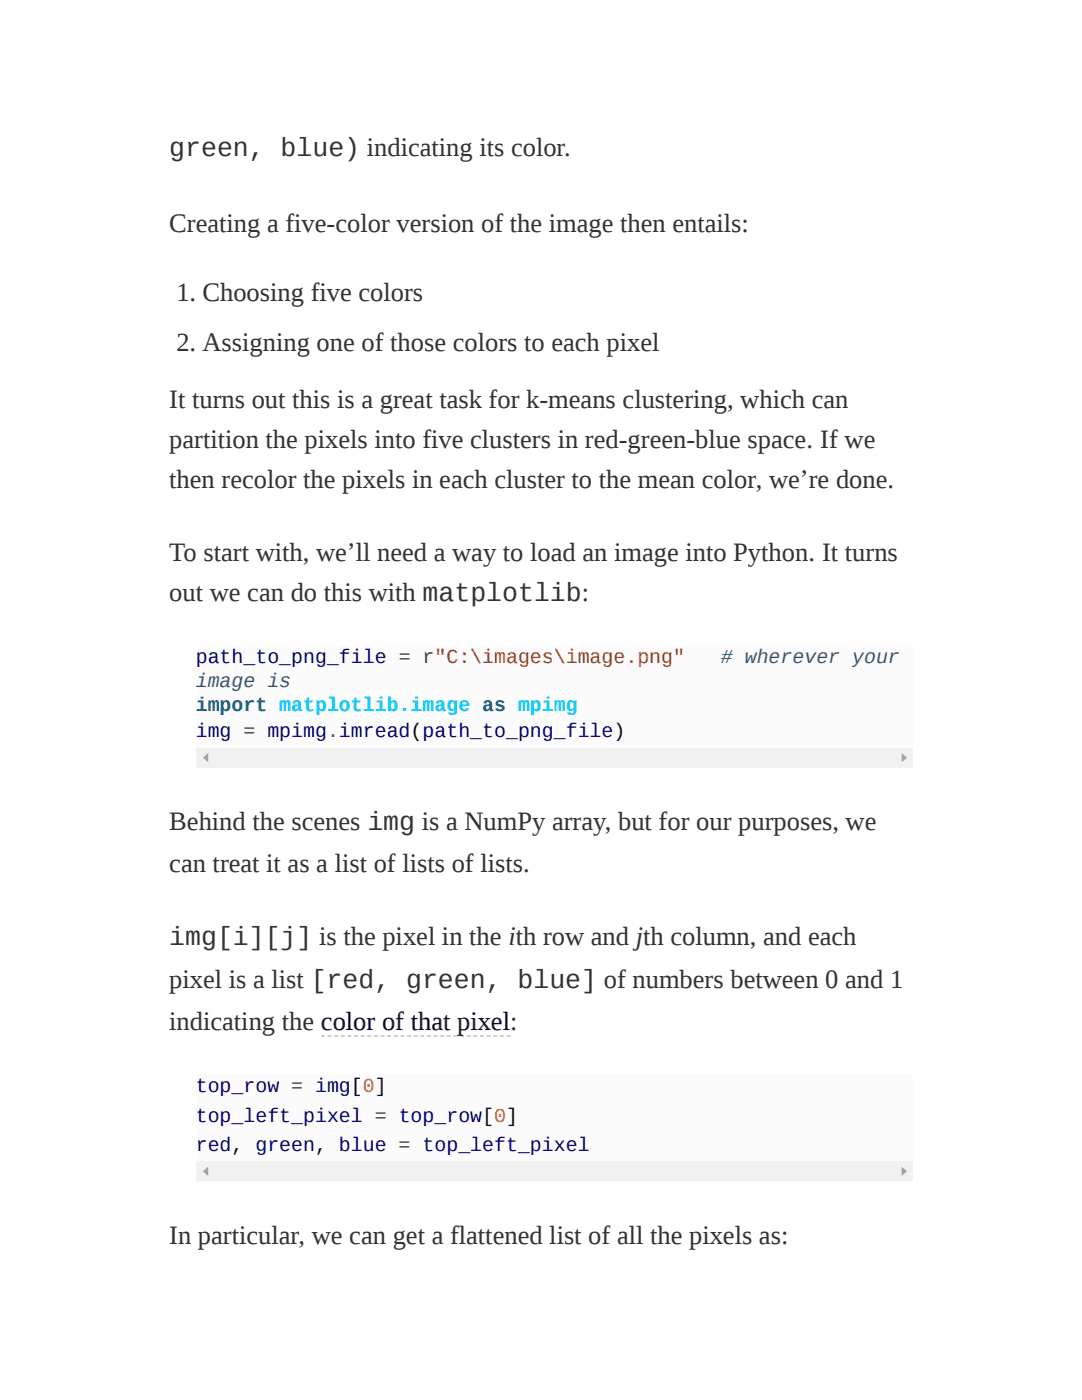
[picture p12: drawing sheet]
<svg xmlns="http://www.w3.org/2000/svg" width="216mm" height="279mm" viewBox="0 0 216 279" stroke-linecap="round" stroke-linejoin="round" font-family="sans-serif">
<defs><g id="words">
<g font-size="5.3" fill="#333">
<text x="33.8" y="31.2">green, blue) indicating its color.</text>
<text x="33.8" y="46.3">Creating a five-color version of the image then entails:</text>
<text x="35.2" y="60.1">1. Choosing five colors</text>
<text x="35.2" y="70.1">2. Assigning one of those colors to each pixel</text>
<text x="33.8" y="81.5">It turns out this is a great task for k-means clustering, which can</text>
<text x="33.8" y="89.4">partition the pixels into five clusters in red-green-blue space. If we</text>
<text x="33.8" y="97.4">then recolor the pixels in each cluster to the mean color, we’re done.</text>
<text x="33.8" y="111.9">To start with, we’ll need a way to load an image into Python. It turns</text>
<text x="33.8" y="119.9">out we can do this with matplotlib:</text>
<text x="33.8" y="165.6">Behind the scenes img is a NumPy array, but for our purposes, we</text>
<text x="33.8" y="174.1">can treat it as a list of lists of lists.</text>
<text x="33.8" y="188.6">img[i][j] is the pixel in the ith row and jth column, and each</text>
<text x="33.8" y="197.1">pixel is a list [red, green, blue] of numbers between 0 and 1</text>
<text x="33.8" y="205.6">indicating the color of that pixel:</text>
<text x="33.8" y="248.2">In particular, we can get a flattened list of all the pixels as:</text>
</g>
<g font-size="4" fill="#008">
<text x="39.1" y="132.3">path_to_png_file = r&quot;C:\images\image.png&quot;</text>
<text x="39.1" y="147.1">img = mpimg.imread(path_to_png_file)</text>
<text x="39.1" y="218">top_row = img[0]</text>
<text x="39.1" y="223.8">top_left_pixel = top_row[0]</text>
<text x="39.1" y="229.7">red, green, blue = top_left_pixel</text>
</g>
<g font-size="4" fill="#35586c">
<text x="39.1" y="137.1">image is</text>
<text x="143.9" y="132.3"># wherever your</text>
</g>
<text font-size="4" fill="#069" x="39.1" y="141.8">import matplotlib.image as mpimg</text>
</g></defs>
<path d="M39.2 129.1h142.8v24.1h-142.8z" fill="#fbfbfb"/>
<path d="M39.2 149.2h3.9v4h-3.9z" fill="#f1f1f1"/>
<path d="M40.5 151.2l1-.9v1.8z" fill="#a3a3a3"/>
<path d="M178.3 149.2h3.8v4h-3.8z" fill="#f1f1f1"/>
<path d="M179.9 150.3l1.1 .9-1.1 .9z" fill="#a3a3a3"/>
<path d="M43.1 149.2h135.2v4h-135.2z" fill="#f1f1f1"/>
<path d="M39.2 214.3h142.8v21.4h-142.8z" fill="#fbfbfb"/>
<path d="M39.2 231.8h3.9v3.9h-3.9z" fill="#f1f1f1"/>
<path d="M40.5 233.8l1-1v1.9z" fill="#a3a3a3"/>
<path d="M178.3 231.8h3.8v3.9h-3.8z" fill="#f1f1f1"/>
<path d="M179.9 232.8l1.1 1-1.1 .9z" fill="#a3a3a3"/>
<path d="M43.1 231.8h135.2v3.9h-135.2z" fill="#f1f1f1"/>
<path d="M64 206.6h.8v.3h-.8zM65.4 206.6h.7v.3h-.7zM66.7 206.6h.8v.3h-.8zM68 206.6h.8v.3h-.8zM69.3 206.6h.8v.3h-.8zM70.6 206.6h.8v.3h-.8zM72 206.6h.8v.3h-.8zM73.3 206.6h.8v.3h-.8zM74.6 206.6h.8v.3h-.8zM75.9 206.6h.8v.3h-.8zM77.3 206.6h.8v.3h-.8zM78.6 206.6h.8v.3h-.8zM79.9 206.6h.8v.3h-.8zM81.2 206.6h.8v.3h-.8zM82.5 206.6h.8v.3h-.8zM83.9 206.6h.8v.3h-.8zM85.2 206.6h.8v.3h-.8zM86.5 206.6h.8v.3h-.8zM87.8 206.6h.8v.3h-.8zM89.2 206.6h.8v.3h-.8zM90.5 206.6h.8v.3h-.8zM91.8 206.6h.8v.3h-.8zM93.1 206.6h.8v.3h-.8zM94.5 206.6h.7v.3h-.7zM95.8 206.6h.8v.3h-.8zM97.1 206.6h.8v.3h-.8zM98.4 206.6h.8v.3h-.8zM99.7 206.6h.8v.3h-.8zM101.1 206.6h.8v.3h-.8z" fill="#bbb"/>
<use href="#words"/>
</svg>
